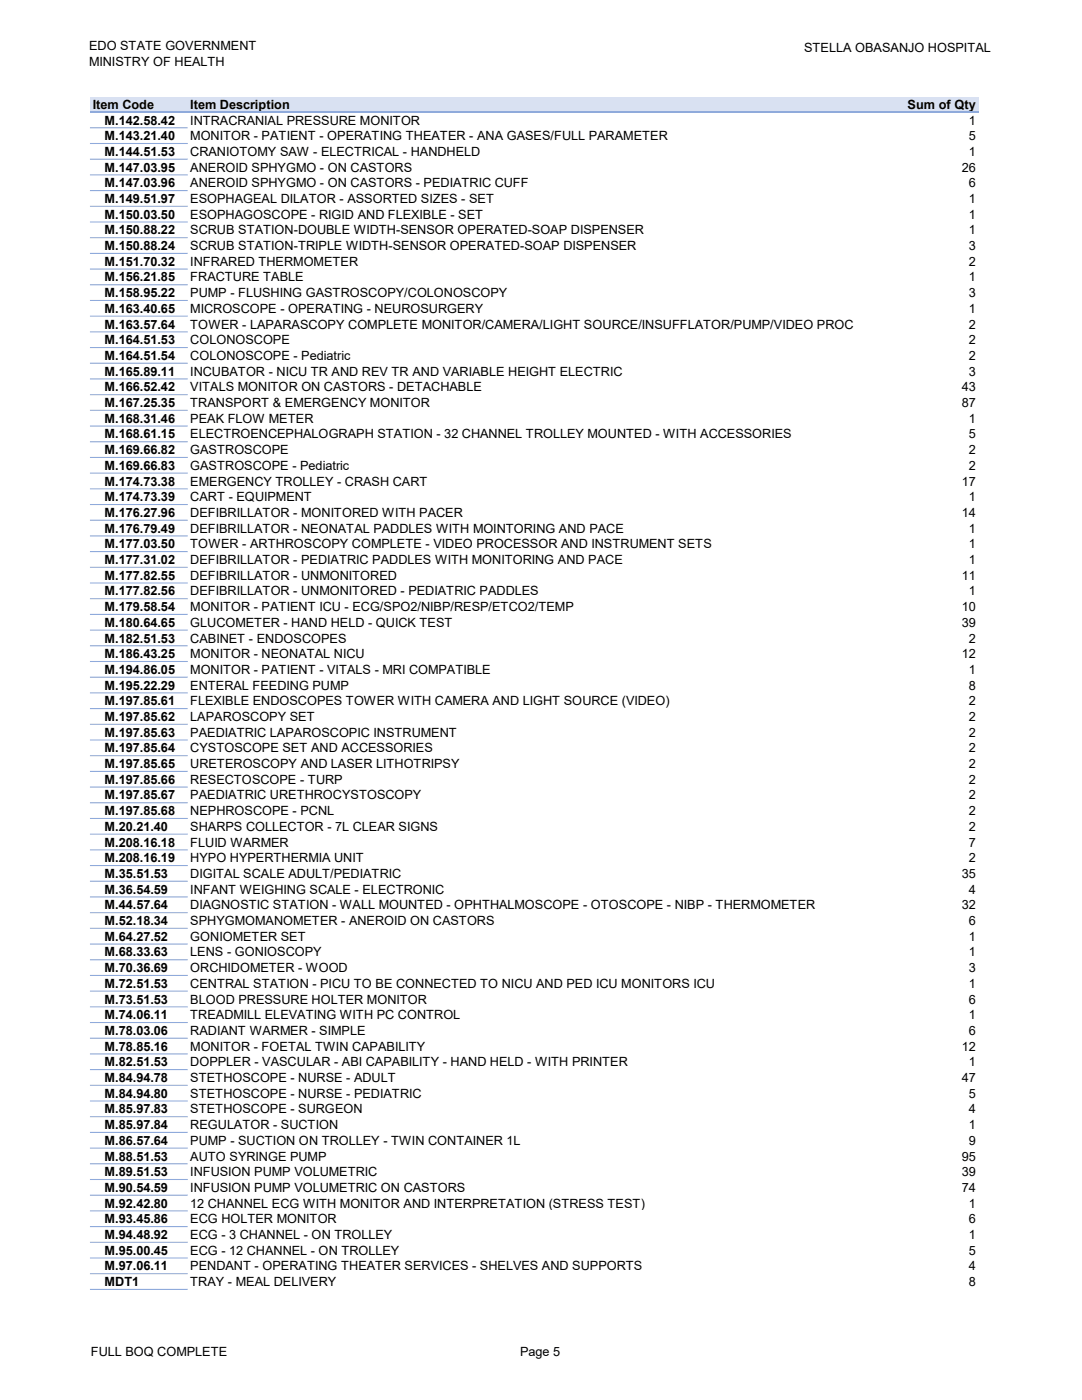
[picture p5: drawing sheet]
<svg xmlns="http://www.w3.org/2000/svg" width="216mm" height="279mm" viewBox="0 0 216 279" stroke-linecap="round" stroke-linejoin="round" font-family="sans-serif">
<defs><g id="words">
<g font-size="2.5">
<text x="17.8" y="10">EDO STATE GOVERNMENT</text>
<text x="160.4" y="10.3">STELLA OBASANJO HOSPITAL</text>
<text x="17.8" y="13.1">MINISTRY OF HEALTH</text>
<text x="18.5" y="21.7">Item Code</text>
<text x="38" y="21.7">Item Description</text>
<text x="181.1" y="21.7">Sum of Qty</text>
<text x="20.8" y="24.8">M.142.58.42</text>
<text x="20.8" y="28">M.143.21.40</text>
<text x="38" y="24.8">INTRACRANIAL PRESSURE MONITOR</text>
<text x="38" y="28">MONITOR - PATIENT - OPERATING THEATER - ANA GASES/FULL PARAMETER</text>
<text x="193.3" y="24.8">1</text>
<text x="193.3" y="28">5</text>
<text x="20.8" y="31.1">M.144.51.53</text>
<text x="20.8" y="34.2">M.147.03.95</text>
<text x="38" y="31.1">CRANIOTOMY SAW - ELECTRICAL - HANDHELD</text>
<text x="38" y="34.2">ANEROID SPHYGMO - ON CASTORS</text>
<text x="191.9" y="34.2">26</text>
<text x="193.3" y="31.1">1</text>
<text x="20.8" y="37.4">M.147.03.96</text>
<text x="20.8" y="40.5">M.149.51.97</text>
<text x="38" y="37.4">ANEROID SPHYGMO - ON CASTORS - PEDIATRIC CUFF</text>
<text x="38" y="40.5">ESOPHAGEAL DILATOR - ASSORTED SIZES - SET</text>
<text x="193.3" y="37.4">6</text>
<text x="193.3" y="40.5">1</text>
<text x="20.8" y="43.6">M.150.03.50</text>
<text x="20.8" y="46.8">M.150.88.22</text>
<text x="38" y="43.6">ESOPHAGOSCOPE - RIGID AND FLEXIBLE - SET</text>
<text x="38" y="46.8">SCRUB STATION-DOUBLE WIDTH-SENSOR OPERATED-SOAP DISPENSER</text>
<text x="193.3" y="43.6">1</text>
<text x="193.3" y="46.8">1</text>
<text x="20.8" y="49.9">M.150.88.24</text>
<text x="20.8" y="53">M.151.70.32</text>
<text x="38" y="49.9">SCRUB STATION-TRIPLE WIDTH-SENSOR OPERATED-SOAP DISPENSER</text>
<text x="38" y="53">INFRARED THERMOMETER</text>
<text x="193.3" y="49.9">3</text>
<text x="193.3" y="53">2</text>
<text x="20.8" y="56.2">M.156.21.85</text>
<text x="20.8" y="59.3">M.158.95.22</text>
<text x="38" y="56.2">FRACTURE TABLE</text>
<text x="38" y="59.3">PUMP - FLUSHING GASTROSCOPY/COLONOSCOPY</text>
<text x="193.3" y="56.2">1</text>
<text x="193.3" y="59.3">3</text>
<text x="20.8" y="62.4">M.163.40.65</text>
<text x="20.8" y="65.6">M.163.57.64</text>
<text x="38" y="62.4">MICROSCOPE - OPERATING - NEUROSURGERY</text>
<text x="38" y="65.6">TOWER - LAPARASCOPY COMPLETE MONITOR/CAMERA/LIGHT SOURCE/INSUFFLATOR/PUMP/VIDEO PROC</text>
<text x="193.3" y="62.4">1</text>
<text x="193.3" y="65.6">2</text>
<text x="20.8" y="68.7">M.164.51.53</text>
<text x="20.8" y="71.8">M.164.51.54</text>
<text x="38" y="68.7">COLONOSCOPE</text>
<text x="38" y="71.8">COLONOSCOPE - Pediatric</text>
<text x="193.3" y="68.7">2</text>
<text x="193.3" y="71.8">2</text>
<text x="20.8" y="75">M.165.89.11</text>
<text x="38" y="75">INCUBATOR - NICU TR AND REV TR AND VARIABLE HEIGHT ELECTRIC</text>
<text x="193.3" y="75">3</text>
<text x="20.8" y="78.1">M.166.52.42</text>
<text x="20.8" y="81.2">M.167.25.35</text>
<text x="38" y="78.1">VITALS MONITOR ON CASTORS - DETACHABLE</text>
<text x="38" y="81.2">TRANSPORT &amp; EMERGENCY MONITOR</text>
<text x="191.9" y="78.1">43</text>
<text x="191.9" y="81.2">87</text>
<text x="20.8" y="84.4">M.168.31.46</text>
<text x="20.8" y="87.5">M.168.61.15</text>
<text x="38" y="84.4">PEAK FLOW METER</text>
<text x="38" y="87.5">ELECTROENCEPHALOGRAPH STATION - 32 CHANNEL TROLLEY MOUNTED - WITH ACCESSORIES</text>
<text x="193.3" y="84.4">1</text>
<text x="193.3" y="87.5">5</text>
<text x="20.8" y="90.6">M.169.66.82</text>
<text x="20.8" y="93.8">M.169.66.83</text>
<text x="38" y="90.6">GASTROSCOPE</text>
<text x="38" y="93.8">GASTROSCOPE - Pediatric</text>
<text x="193.3" y="90.6">2</text>
<text x="193.3" y="93.8">2</text>
<text x="20.8" y="96.9">M.174.73.38</text>
<text x="20.8" y="100">M.174.73.39</text>
<text x="38" y="96.9">EMERGENCY TROLLEY - CRASH CART</text>
<text x="38" y="100">CART - EQUIPMENT</text>
<text x="191.9" y="96.9">17</text>
<text x="193.3" y="100">1</text>
<text x="20.8" y="103.2">M.176.27.96</text>
<text x="20.8" y="106.3">M.176.79.49</text>
<text x="38" y="103.2">DEFIBRILLATOR - MONITORED WITH PACER</text>
<text x="38" y="106.3">DEFIBRILLATOR - NEONATAL PADDLES WITH MOINTORING AND PACE</text>
<text x="191.9" y="103.2">14</text>
<text x="193.3" y="106.3">1</text>
<text x="20.8" y="109.4">M.177.03.50</text>
<text x="20.8" y="112.6">M.177.31.02</text>
<text x="38" y="109.4">TOWER - ARTHROSCOPY COMPLETE - VIDEO PROCESSOR AND INSTRUMENT SETS</text>
<text x="38" y="112.6">DEFIBRILLATOR - PEDIATRIC PADDLES WITH MONITORING AND PACE</text>
<text x="193.3" y="109.4">1</text>
<text x="193.3" y="112.6">1</text>
<text x="20.8" y="115.7">M.177.82.55</text>
<text x="20.8" y="118.8">M.177.82.56</text>
<text x="38" y="115.7">DEFIBRILLATOR - UNMONITORED</text>
<text x="38" y="118.8">DEFIBRILLATOR - UNMONITORED - PEDIATRIC PADDLES</text>
<text x="191.9" y="115.7">11</text>
<text x="193.3" y="118.8">1</text>
<text x="20.8" y="122">M.179.58.54</text>
<text x="20.8" y="125.1">M.180.64.65</text>
<text x="38" y="122">MONITOR - PATIENT ICU - ECG/SPO2/NIBP/RESP/ETCO2/TEMP</text>
<text x="38" y="125.1">GLUCOMETER - HAND HELD - QUICK TEST</text>
<text x="191.9" y="122">10</text>
<text x="191.9" y="125.1">39</text>
<text x="20.8" y="128.2">M.182.51.53</text>
<text x="20.8" y="131.4">M.186.43.25</text>
<text x="38" y="128.2">CABINET - ENDOSCOPES</text>
<text x="38" y="131.4">MONITOR - NEONATAL NICU</text>
<text x="191.9" y="131.4">12</text>
<text x="193.3" y="128.2">2</text>
<text x="20.8" y="134.5">M.194.86.05</text>
<text x="20.8" y="137.6">M.195.22.29</text>
<text x="38" y="134.5">MONITOR - PATIENT - VITALS - MRI COMPATIBLE</text>
<text x="38" y="137.6">ENTERAL FEEDING PUMP</text>
<text x="193.3" y="134.5">1</text>
<text x="193.3" y="137.6">8</text>
<text x="20.8" y="140.8">M.197.85.61</text>
<text x="20.8" y="143.9">M.197.85.62</text>
<text x="38" y="140.8">FLEXIBLE ENDOSCOPES TOWER WITH CAMERA AND LIGHT SOURCE (VIDEO)</text>
<text x="38" y="143.9">LAPAROSCOPY SET</text>
<text x="193.3" y="140.8">2</text>
<text x="193.3" y="143.9">2</text>
<text x="20.8" y="147">M.197.85.63</text>
<text x="38" y="147">PAEDIATRIC LAPAROSCOPIC INSTRUMENT</text>
<text x="193.3" y="147">2</text>
<text x="20.8" y="150.2">M.197.85.64</text>
<text x="20.8" y="153.3">M.197.85.65</text>
<text x="38" y="150.2">CYSTOSCOPE SET AND ACCESSORIES</text>
<text x="38" y="153.3">URETEROSCOPY AND LASER LITHOTRIPSY</text>
<text x="193.3" y="150.2">2</text>
<text x="193.3" y="153.3">2</text>
<text x="20.8" y="156.4">M.197.85.66</text>
<text x="20.8" y="159.6">M.197.85.67</text>
<text x="38" y="156.4">RESECTOSCOPE - TURP</text>
<text x="38" y="159.6">PAEDIATRIC URETHROCYSTOSCOPY</text>
<text x="193.3" y="156.4">2</text>
<text x="193.3" y="159.6">2</text>
<text x="20.8" y="162.7">M.197.85.68</text>
<text x="20.8" y="165.8">M.20.21.40</text>
<text x="38" y="162.7">NEPHROSCOPE - PCNL</text>
<text x="38" y="165.8">SHARPS COLLECTOR - 7L CLEAR SIGNS</text>
<text x="193.3" y="162.7">2</text>
<text x="193.3" y="165.8">2</text>
<text x="20.8" y="169">M.208.16.18</text>
<text x="20.8" y="172.1">M.208.16.19</text>
<text x="38" y="169">FLUID WARMER</text>
<text x="38" y="172.1">HYPO HYPERTHERMIA UNIT</text>
<text x="193.3" y="169">7</text>
<text x="193.3" y="172.1">2</text>
<text x="20.8" y="175.2">M.35.51.53</text>
<text x="20.8" y="178.4">M.36.54.59</text>
<text x="38" y="175.2">DIGITAL SCALE ADULT/PEDIATRIC</text>
<text x="38" y="178.4">INFANT WEIGHING SCALE - ELECTRONIC</text>
<text x="191.9" y="175.2">35</text>
<text x="193.3" y="178.4">4</text>
<text x="20.8" y="181.5">M.44.57.64</text>
<text x="20.8" y="184.6">M.52.18.34</text>
<text x="38" y="181.5">DIAGNOSTIC STATION - WALL MOUNTED - OPHTHALMOSCOPE - OTOSCOPE - NIBP - THERMOMETER</text>
<text x="38" y="184.6">SPHYGMOMANOMETER - ANEROID ON CASTORS</text>
<text x="191.9" y="181.5">32</text>
<text x="193.3" y="184.6">6</text>
<text x="20.8" y="187.7">M.64.27.52</text>
<text x="20.8" y="190.9">M.68.33.63</text>
<text x="38" y="187.7">GONIOMETER SET</text>
<text x="38" y="190.9">LENS - GONIOSCOPY</text>
<text x="193.3" y="187.7">1</text>
<text x="193.3" y="190.9">1</text>
<text x="20.8" y="194">M.70.36.69</text>
<text x="20.8" y="197.1">M.72.51.53</text>
<text x="38" y="194">ORCHIDOMETER - WOOD</text>
<text x="38" y="197.1">CENTRAL STATION - PICU TO BE CONNECTED TO NICU AND PED ICU MONITORS ICU</text>
<text x="193.3" y="194">3</text>
<text x="193.3" y="197.1">1</text>
<text x="20.8" y="200.3">M.73.51.53</text>
<text x="20.8" y="203.4">M.74.06.11</text>
<text x="38" y="200.3">BLOOD PRESSURE HOLTER MONITOR</text>
<text x="38" y="203.4">TREADMILL ELEVATING WITH PC CONTROL</text>
<text x="193.3" y="200.3">6</text>
<text x="193.3" y="203.4">1</text>
<text x="20.8" y="206.5">M.78.03.06</text>
<text x="20.8" y="209.7">M.78.85.16</text>
<text x="38" y="206.5">RADIANT WARMER - SIMPLE</text>
<text x="38" y="209.7">MONITOR - FOETAL TWIN CAPABILITY</text>
<text x="191.9" y="209.7">12</text>
<text x="193.3" y="206.5">6</text>
<text x="20.8" y="212.8">M.82.51.53</text>
<text x="20.8" y="215.9">M.84.94.78</text>
<text x="38" y="212.8">DOPPLER - VASCULAR - ABI CAPABILITY - HAND HELD - WITH PRINTER</text>
<text x="38" y="215.9">STETHOSCOPE - NURSE - ADULT</text>
<text x="191.9" y="215.9">47</text>
<text x="193.3" y="212.8">1</text>
<text x="20.8" y="219.1">M.84.94.80</text>
<text x="38" y="219.1">STETHOSCOPE - NURSE - PEDIATRIC</text>
<text x="193.3" y="219.1">5</text>
<text x="20.8" y="222.2">M.85.97.83</text>
<text x="20.8" y="225.3">M.85.97.84</text>
<text x="38" y="222.2">STETHOSCOPE - SURGEON</text>
<text x="38" y="225.3">REGULATOR - SUCTION</text>
<text x="193.3" y="222.2">4</text>
<text x="193.3" y="225.3">1</text>
<text x="20.8" y="228.5">M.86.57.64</text>
<text x="20.8" y="231.6">M.88.51.53</text>
<text x="38" y="228.5">PUMP - SUCTION ON TROLLEY - TWIN CONTAINER 1L</text>
<text x="38" y="231.6">AUTO SYRINGE PUMP</text>
<text x="191.9" y="231.6">95</text>
<text x="193.3" y="228.5">9</text>
<text x="20.8" y="234.7">M.89.51.53</text>
<text x="20.8" y="237.9">M.90.54.59</text>
<text x="38" y="234.7">INFUSION PUMP VOLUMETRIC</text>
<text x="38" y="237.9">INFUSION PUMP VOLUMETRIC ON CASTORS</text>
<text x="191.9" y="234.7">39</text>
<text x="191.9" y="237.9">74</text>
<text x="20.8" y="241">M.92.42.80</text>
<text x="20.8" y="244.1">M.93.45.86</text>
<text x="38" y="241">12 CHANNEL ECG WITH MONITOR AND INTERPRETATION (STRESS TEST)</text>
<text x="38" y="244.1">ECG HOLTER MONITOR</text>
<text x="193.3" y="241">1</text>
<text x="193.3" y="244.1">6</text>
<text x="20.8" y="247.3">M.94.48.92</text>
<text x="20.8" y="250.4">M.95.00.45</text>
<text x="38" y="247.3">ECG - 3 CHANNEL - ON TROLLEY</text>
<text x="38" y="250.4">ECG - 12 CHANNEL - ON TROLLEY</text>
<text x="193.3" y="247.3">1</text>
<text x="193.3" y="250.4">5</text>
<text x="20.8" y="253.5">M.97.06.11</text>
<text x="20.8" y="256.7">MDT1</text>
<text x="38" y="253.5">PENDANT - OPERATING THEATER SERVICES - SHELVES AND SUPPORTS</text>
<text x="38" y="256.7">TRAY - MEAL DELIVERY</text>
<text x="193.3" y="253.5">4</text>
<text x="193.3" y="256.7">8</text>
<text x="18.1" y="270.6">FULL BOQ COMPLETE</text>
<text x="103.8" y="270.6">Page 5</text>
</g>
</g></defs>
<path d="M18.1 19.4h177.2v3h-177.2z" fill="#d9e1f2"/>
<path d="M17.9 22.4h177.4" fill="none" stroke="#8ea9db" stroke-width=".21"/>
<path d="M17.9 25.4h19.6v.2h-19.6zM17.9 28.5h19.6v.2h-19.6zM17.9 31.7h19.6v.2h-19.6zM17.9 34.8h19.6v.2h-19.6zM17.9 37.9h19.6v.2h-19.6zM17.9 41.1h19.6v.2h-19.6zM17.9 44.2h19.6v.2h-19.6zM17.9 47.3h19.6v.2h-19.6zM17.9 50.5h19.6v.2h-19.6zM17.9 53.6h19.6v.2h-19.6zM17.9 56.7h19.6v.2h-19.6zM17.9 59.9h19.6v.2h-19.6zM17.9 63h19.6v.2h-19.6zM17.9 66.1h19.6v.2h-19.6zM17.9 69.3h19.6v.2h-19.6zM17.9 72.4h19.6v.2h-19.6zM17.9 75.5h19.6v.2h-19.6zM17.9 78.7h19.6v.2h-19.6zM17.9 81.8h19.6v.2h-19.6zM17.9 84.9h19.6v.2h-19.6zM17.9 88.1h19.6v.2h-19.6zM17.9 91.2h19.6v.2h-19.6zM17.9 94.3h19.6v.2h-19.6zM17.9 97.5h19.6v.2h-19.6zM17.9 100.6h19.6v.2h-19.6zM17.9 103.7h19.6v.2h-19.6zM17.9 106.8h19.6v.3h-19.6zM17.9 110h19.6v.2h-19.6zM17.9 113.1h19.6v.2h-19.6zM17.9 116.2h19.6v.3h-19.6zM17.9 119.4h19.6v.2h-19.6zM17.9 122.5h19.6v.2h-19.6zM17.9 125.6h19.6v.3h-19.6zM17.9 128.8h19.6v.2h-19.6zM17.9 131.9h19.6v.2h-19.6zM17.9 135h19.6v.3h-19.6zM17.9 138.2h19.6v.2h-19.6zM17.9 141.3h19.6v.2h-19.6zM17.9 144.4h19.6v.3h-19.6zM17.9 147.6h19.6v.2h-19.6zM17.9 150.7h19.6v.2h-19.6zM17.9 153.8h19.6v.3h-19.6zM17.9 157h19.6v.2h-19.6zM17.9 160.1h19.6v.2h-19.6zM17.9 163.2h19.6v.2h-19.6zM17.9 166.4h19.6v.2h-19.6zM17.9 169.5h19.6v.2h-19.6zM17.9 172.6h19.6v.2h-19.6zM17.9 175.8h19.6v.2h-19.6zM17.9 178.9h19.6v.2h-19.6zM17.9 182h19.6v.2h-19.6zM17.9 185.2h19.6v.2h-19.6zM17.9 188.3h19.6v.2h-19.6zM17.9 191.4h19.6v.2h-19.6zM17.9 194.6h19.6v.2h-19.6zM17.9 197.7h19.6v.2h-19.6zM17.9 200.8h19.6v.2h-19.6zM17.9 204h19.6v.2h-19.6zM17.9 207.1h19.6v.2h-19.6zM17.9 210.2h19.6v.2h-19.6zM17.9 213.4h19.6v.2h-19.6zM17.9 216.5h19.6v.2h-19.6zM17.9 219.6h19.6v.2h-19.6zM17.9 222.8h19.6v.2h-19.6zM17.9 225.9h19.6v.2h-19.6zM17.9 229h19.6v.2h-19.6zM17.9 232.2h19.6v.2h-19.6zM17.9 235.3h19.6v.2h-19.6zM17.9 238.4h19.6v.2h-19.6zM17.9 241.6h19.6v.2h-19.6zM17.9 244.7h19.6v.2h-19.6zM17.9 247.8h19.6v.2h-19.6zM17.9 251h19.6v.2h-19.6zM17.9 254.1h19.6v.2h-19.6zM17.9 257.2h19.6v.2h-19.6z" fill-rule="evenodd" fill="#8ea9db"/>
<use href="#words"/>
</svg>
